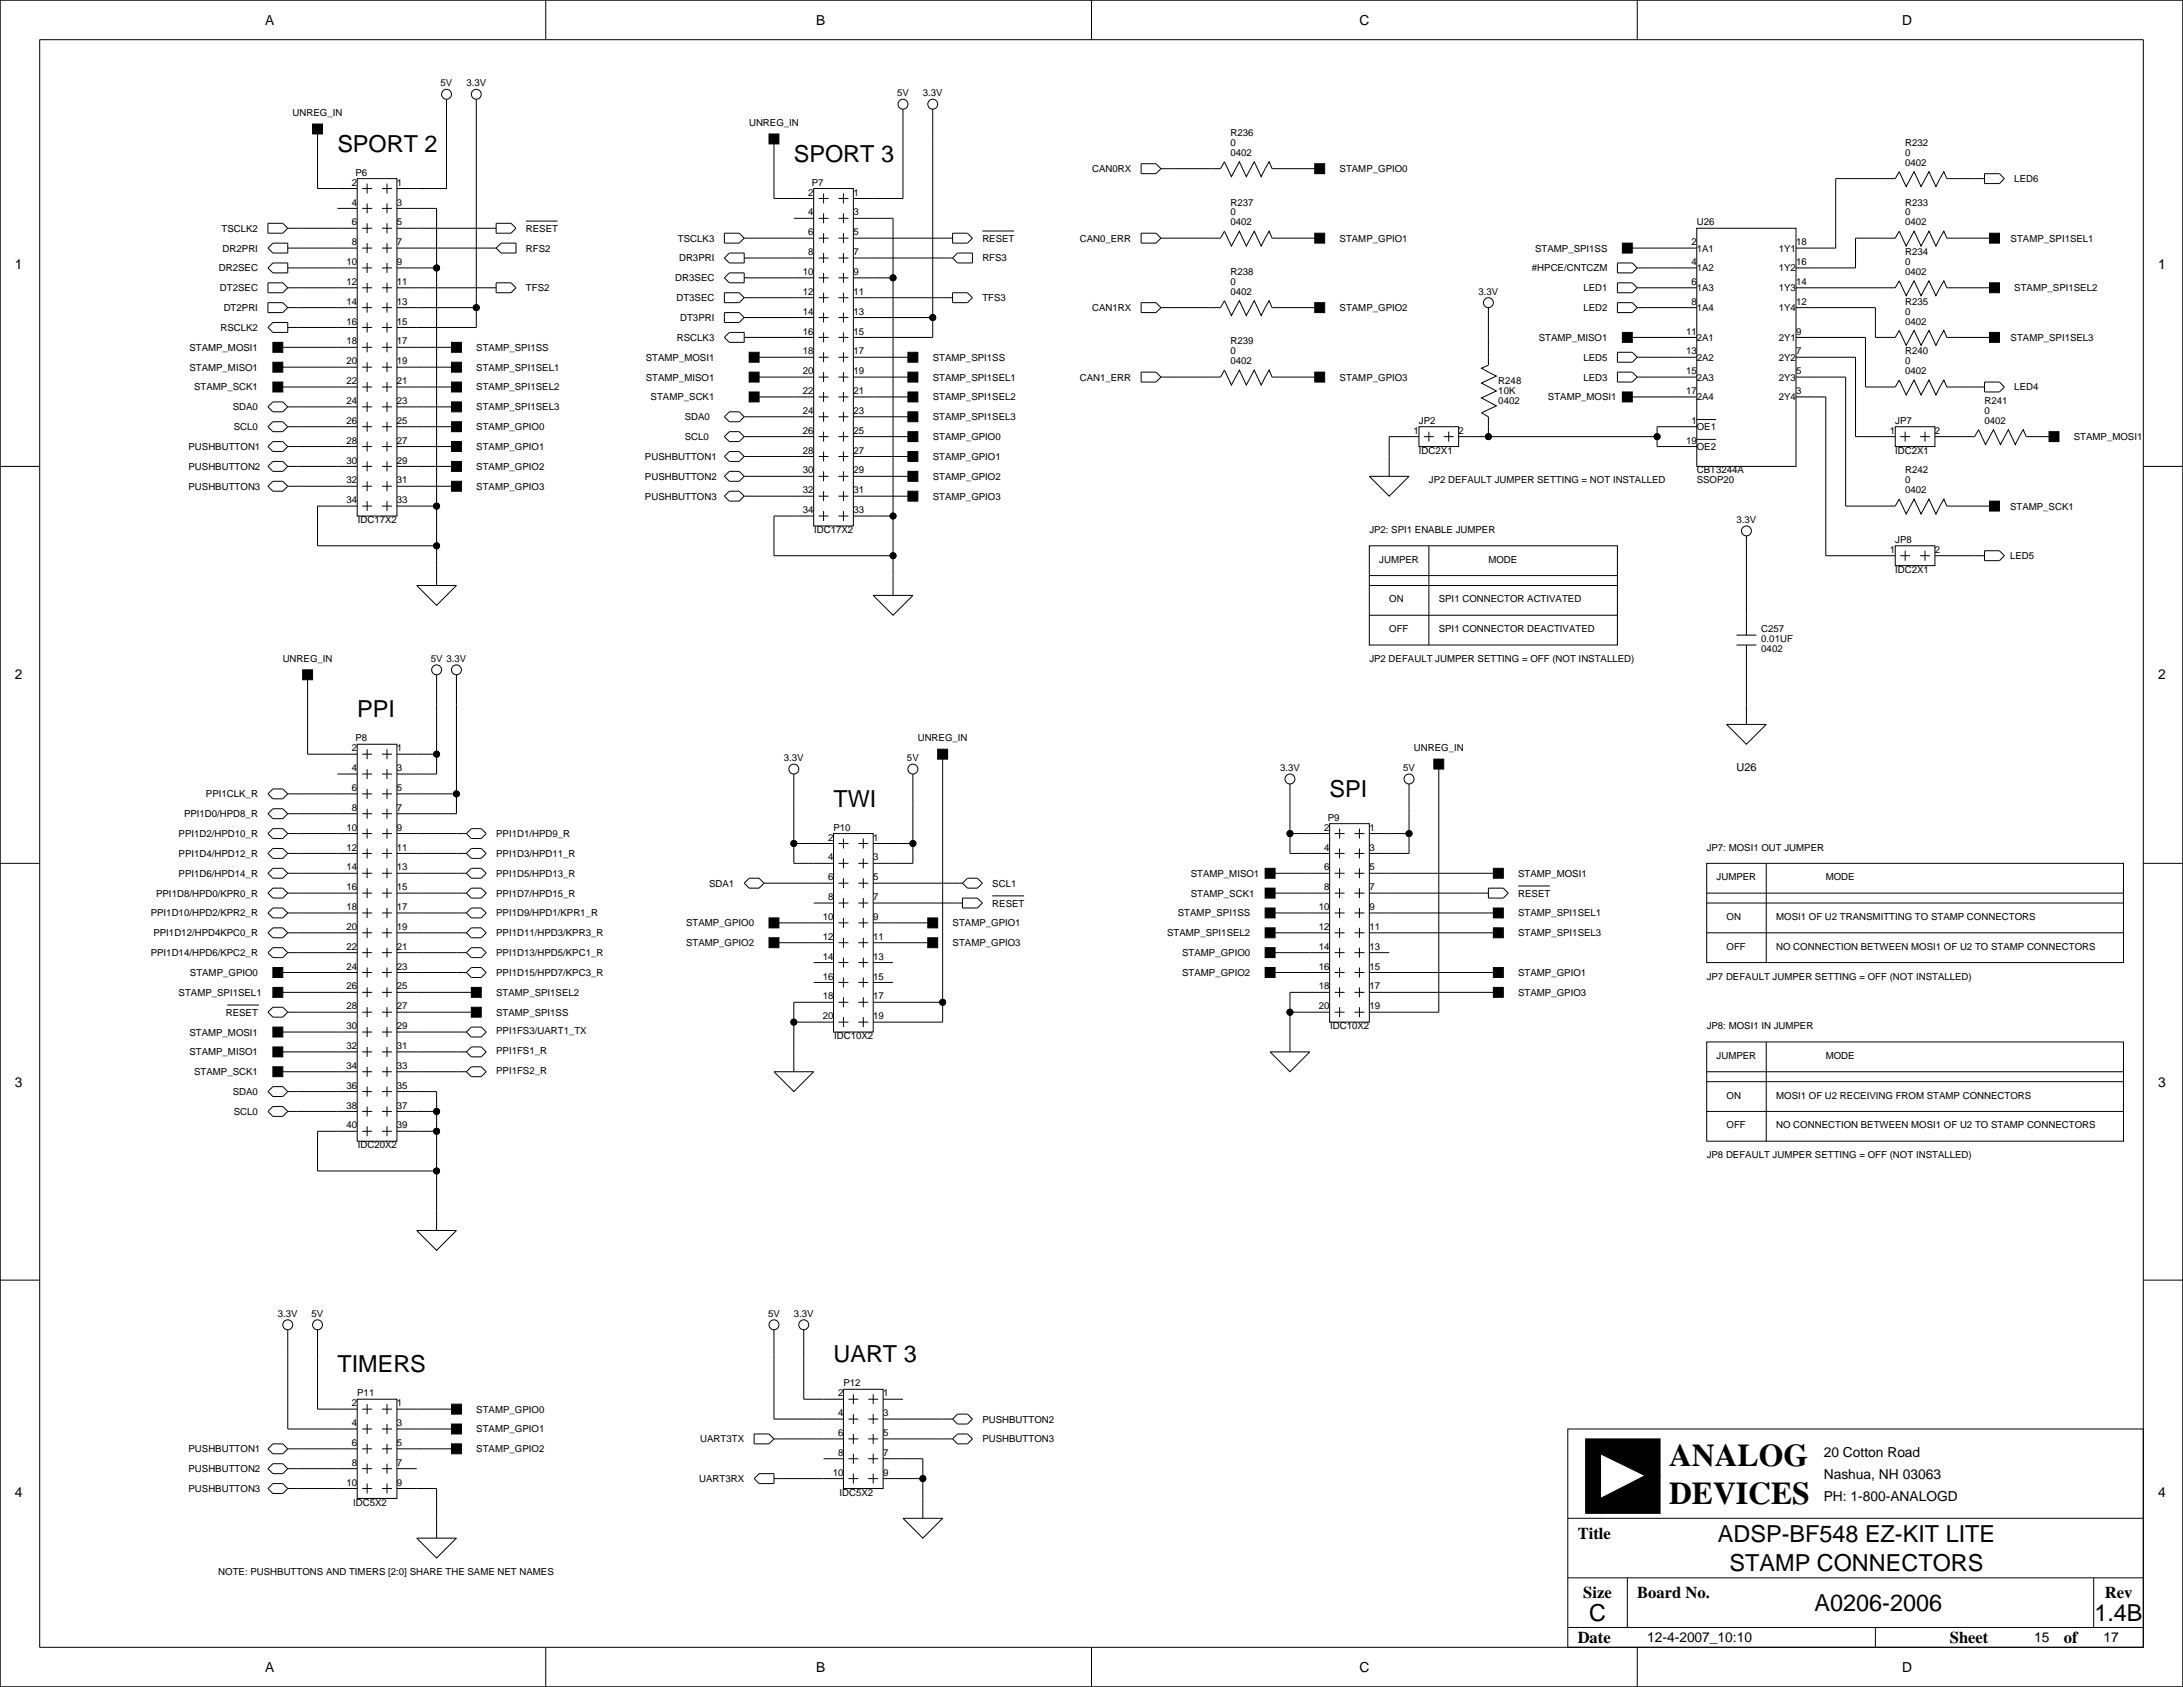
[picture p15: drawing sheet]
<svg xmlns="http://www.w3.org/2000/svg" width="559mm" height="432mm" viewBox="0 0 559 432" stroke-linecap="round" stroke-linejoin="round" font-family="sans-serif">
<defs><g id="words">
<g font-size="8.1">
<text x="427.2" y="375.3">ANALOG</text>
<text x="427.2" y="385">DEVICES</text>
</g>
<g font-size="6">
<text x="86.4" y="38.9">SPORT 2</text>
<text x="203.2" y="41.4">SPORT 3</text>
<text x="91.4" y="183.6">PPI</text>
<text x="340.4" y="204">SPI</text>
<text x="213.4" y="206.5">TWI</text>
<text x="86.4" y="351.3">TIMERS</text>
<text x="213.4" y="348.7">UART 3</text>
<text x="439.7" y="394.6">ADSP-BF548 EZ-KIT LITE</text>
<text x="442.7" y="402.2">STAMP CONNECTORS</text>
<text x="464.5" y="412.4">A0206-2006</text>
<text x="406.8" y="414.9">C</text>
<text x="536.1" y="414.9">1.4B</text>
</g>
<g font-size="4.2">
<text x="403.9" y="393.9">Title</text>
<text x="405.3" y="409.1">Size</text>
<text x="419.1" y="409.1">Board No.</text>
<text x="538.8" y="409.1">Rev</text>
<text x="403.9" y="420.5">Date</text>
<text x="499.1" y="420.5">Sheet</text>
<text x="528.3" y="420.5">of</text>
</g>
<g font-size="3.5">
<text x="67.9" y="6.3">A</text>
<text x="208.9" y="6.3">B</text>
<text x="348" y="6.3">C</text>
<text x="486.9" y="6.3">D</text>
<text x="3.8" y="68.8">1</text>
<text x="552.5" y="68.8">1</text>
<text x="3.8" y="173.7">2</text>
<text x="552.5" y="173.7">2</text>
<text x="3.8" y="278.3">3</text>
<text x="552.5" y="278.3">3</text>
<text x="466.9" y="372.8">20 Cotton Road</text>
<text x="3.8" y="383.3">4</text>
<text x="466.9" y="378.7">Nashua, NH 03063</text>
<text x="552.5" y="383.3">4</text>
<text x="466.9" y="384.3">PH: 1-800-ANALOGD</text>
<text x="421.6" y="420.4">12-4-2007_10:10</text>
<text x="520.7" y="420.4">15</text>
<text x="538.5" y="420.4">17</text>
<text x="67.9" y="428">A</text>
<text x="208.9" y="428">B</text>
<text x="348" y="428">C</text>
<text x="486.9" y="428">D</text>
</g>
<text font-size="2.8" x="444.5" y="197.3">U26</text>
<g font-size="2.5">
<text x="112.8" y="22.1">5V</text>
<text x="119.4" y="22.1">3.3V</text>
<text x="74.9" y="29.7">UNREG_IN</text>
<text x="229.6" y="24.7">5V</text>
<text x="236.2" y="24.7">3.3V</text>
<text x="191.7" y="32.3">UNREG_IN</text>
<text x="315" y="34.8">R236</text>
<text x="315" y="37.4">0</text>
<text x="315" y="39.9">0402</text>
<text x="487.7" y="39.9">0</text>
<text x="487.7" y="37.4">R232</text>
<text x="90.1" y="47.5">2</text>
<text x="91" y="45">P6</text>
<text x="101.6" y="47.5">1</text>
<text x="207.8" y="47.5">P7</text>
<text x="279.5" y="44.1">CAN0RX</text>
<text x="342.9" y="44.1">STAMP_GPIO0</text>
<text x="487.7" y="42.4">0402</text>
<text x="515.6" y="46.6">LED6</text>
<text x="90.1" y="52.6">4</text>
<text x="101.6" y="52.6">3</text>
<text x="206.9" y="50.1">2</text>
<text x="218.4" y="50.1">1</text>
<text x="315" y="52.6">R237</text>
<text x="487.7" y="52.6">R233</text>
<text x="56.7" y="59.3">TSCLK2</text>
<text x="90.1" y="57.7">6</text>
<text x="101.6" y="57.7">5</text>
<text x="134.6" y="59.3">RESET</text>
<text x="206.9" y="55.1">4</text>
<text x="218.4" y="55.1">3</text>
<text x="315" y="57.7">0402</text>
<text x="315" y="55.1">0</text>
<text x="434.3" y="57.7">U26</text>
<text x="487.7" y="57.7">0402</text>
<text x="487.7" y="55.1">0</text>
<text x="57" y="64.4">DR2PRI</text>
<text x="90.1" y="62.8">8</text>
<text x="101.6" y="62.8">7</text>
<text x="134.6" y="64.4">RFS2</text>
<text x="173.5" y="61.8">TSCLK3</text>
<text x="206.9" y="60.2">6</text>
<text x="206.9" y="65.3">8</text>
<text x="218.4" y="65.3">7</text>
<text x="218.4" y="60.2">5</text>
<text x="251.5" y="61.8">RESET</text>
<text x="276.4" y="61.8">CAN0_ERR</text>
<text x="342.9" y="61.8">STAMP_GPIO1</text>
<text x="393" y="64.4">STAMP_SPI1SS</text>
<text x="433" y="62.8">2</text>
<text x="434.3" y="64.4">1A1</text>
<text x="455.3" y="64.4">1Y1</text>
<text x="459.7" y="62.8">18</text>
<text x="487.7" y="65.3">R234</text>
<text x="514.7" y="61.8">STAMP_SPI1SEL1</text>
<text x="56" y="69.5">DR2SEC</text>
<text x="88.7" y="67.8">10</text>
<text x="101.6" y="67.8">9</text>
<text x="173.8" y="66.9">DR3PRI</text>
<text x="205.5" y="70.4">10</text>
<text x="218.4" y="70.4">9</text>
<text x="251.5" y="66.9">RFS3</text>
<text x="315" y="70.4">R238</text>
<text x="392.1" y="69.5">#HPCE/CNTCZM</text>
<text x="433" y="67.8">4</text>
<text x="434.3" y="69.5">1A2</text>
<text x="455.3" y="69.5">1Y2</text>
<text x="459.7" y="67.8">16</text>
<text x="487.7" y="70.4">0402</text>
<text x="487.7" y="67.8">0</text>
<text x="56.3" y="74.5">DT2SEC</text>
<text x="88.7" y="72.9">12</text>
<text x="101.6" y="72.9">11</text>
<text x="134.6" y="74.5">TFS2</text>
<text x="172.9" y="72">DR3SEC</text>
<text x="173.1" y="77.1">DT3SEC</text>
<text x="205.5" y="75.5">12</text>
<text x="218.4" y="75.5">11</text>
<text x="251.5" y="77.1">TFS3</text>
<text x="315" y="72.9">0</text>
<text x="315" y="75.5">0402</text>
<text x="378.5" y="75.5">3.3V</text>
<text x="405.3" y="74.5">LED1</text>
<text x="433" y="72.9">6</text>
<text x="434.3" y="74.5">1A3</text>
<text x="455.3" y="74.5">1Y3</text>
<text x="459.7" y="72.9">14</text>
<text x="515.6" y="74.5">STAMP_SPI1SEL2</text>
<text x="57.3" y="79.6">DT2PRI</text>
<text x="88.7" y="78">14</text>
<text x="88.7" y="83.1">16</text>
<text x="101.6" y="78">13</text>
<text x="101.6" y="83.1">15</text>
<text x="174.1" y="82.2">DT3PRI</text>
<text x="205.5" y="80.5">14</text>
<text x="218.4" y="80.5">13</text>
<text x="279.5" y="79.6">CAN1RX</text>
<text x="342.9" y="79.6">STAMP_GPIO2</text>
<text x="405.3" y="79.6">LED2</text>
<text x="433" y="78">8</text>
<text x="434.3" y="79.6">1A4</text>
<text x="455.3" y="79.6">1Y4</text>
<text x="459.7" y="78">12</text>
<text x="487.7" y="78">R235</text>
<text x="487.7" y="83.1">0402</text>
<text x="487.7" y="80.5">0</text>
<text x="48.5" y="89.8">STAMP_MOSI1</text>
<text x="56.4" y="84.7">RSCLK2</text>
<text x="88.7" y="88.2">18</text>
<text x="101.6" y="88.2">17</text>
<text x="121.9" y="89.8">STAMP_SPI1SS</text>
<text x="173.3" y="87.2">RSCLK3</text>
<text x="205.5" y="85.6">16</text>
<text x="218.4" y="85.6">15</text>
<text x="315" y="88.2">R239</text>
<text x="393.9" y="87.2">STAMP_MISO1</text>
<text x="431.6" y="85.6">11</text>
<text x="434.3" y="87.2">2A1</text>
<text x="455.3" y="87.2">2Y1</text>
<text x="459.7" y="85.6">9</text>
<text x="514.7" y="87.2">STAMP_SPI1SEL3</text>
<text x="48.5" y="94.9">STAMP_MISO1</text>
<text x="88.7" y="93.2">20</text>
<text x="101.6" y="93.2">19</text>
<text x="121.9" y="94.9">STAMP_SPI1SEL1</text>
<text x="165.3" y="92.3">STAMP_MOSI1</text>
<text x="205.5" y="95.8">20</text>
<text x="205.5" y="90.7">18</text>
<text x="218.4" y="95.8">19</text>
<text x="218.4" y="90.7">17</text>
<text x="238.8" y="92.3">STAMP_SPI1SS</text>
<text x="315" y="93.2">0402</text>
<text x="315" y="90.7">0</text>
<text x="405.3" y="92.3">LED5</text>
<text x="431.6" y="90.7">13</text>
<text x="431.6" y="95.8">15</text>
<text x="434.3" y="92.3">2A2</text>
<text x="455.3" y="92.3">2Y2</text>
<text x="459.7" y="90.7">7</text>
<text x="459.7" y="95.8">5</text>
<text x="487.7" y="95.8">0402</text>
<text x="487.7" y="90.7">R240</text>
<text x="487.7" y="93.2">0</text>
<text x="49.7" y="99.9">STAMP_SCK1</text>
<text x="88.7" y="98.3">22</text>
<text x="101.6" y="98.3">21</text>
<text x="121.9" y="99.9">STAMP_SPI1SEL2</text>
<text x="165.3" y="97.4">STAMP_MISO1</text>
<text x="205.5" y="100.9">22</text>
<text x="218.4" y="100.9">21</text>
<text x="238.8" y="97.4">STAMP_SPI1SEL1</text>
<text x="276.4" y="97.4">CAN1_ERR</text>
<text x="342.9" y="97.4">STAMP_GPIO3</text>
<text x="383.5" y="98.3">R248</text>
<text x="383.5" y="100.8">10K</text>
<text x="405.3" y="97.4">LED3</text>
<text x="431.6" y="100.9">17</text>
<text x="434.3" y="97.4">2A3</text>
<text x="455.3" y="97.4">2Y3</text>
<text x="459.7" y="100.9">3</text>
<text x="515.6" y="99.9">LED4</text>
<text x="59.6" y="105">SDA0</text>
<text x="88.7" y="103.4">24</text>
<text x="101.6" y="103.4">23</text>
<text x="121.9" y="105">STAMP_SPI1SEL3</text>
<text x="166.5" y="102.5">STAMP_SCK1</text>
<text x="175.3" y="107.6">SDA0</text>
<text x="205.5" y="105.9">24</text>
<text x="218.4" y="105.9">23</text>
<text x="238.8" y="102.5">STAMP_SPI1SEL2</text>
<text x="238.8" y="107.6">STAMP_SPI1SEL3</text>
<text x="383.5" y="103.4">0402</text>
<text x="396.2" y="102.5">STAMP_MOSI1</text>
<text x="434.3" y="102.5">2A4</text>
<text x="455.3" y="102.5">2Y4</text>
<text x="508" y="103.4">R241</text>
<text x="508" y="105.9">0</text>
<text x="59.9" y="110.1">SCL0</text>
<text x="88.7" y="108.5">26</text>
<text x="88.7" y="113.6">28</text>
<text x="101.6" y="108.5">25</text>
<text x="101.6" y="113.6">27</text>
<text x="121.9" y="110.1">STAMP_GPIO0</text>
<text x="175.3" y="112.6">SCL0</text>
<text x="205.5" y="111">26</text>
<text x="218.4" y="111">25</text>
<text x="238.8" y="112.6">STAMP_GPIO0</text>
<text x="361.8" y="111">1</text>
<text x="363.2" y="108.5">JP2</text>
<text x="373.4" y="111">2</text>
<text x="431.6" y="113.6">19</text>
<text x="433" y="108.5">1</text>
<text x="434.3" y="110.1">OE1</text>
<text x="483.8" y="111">1</text>
<text x="485.1" y="108.5">JP7</text>
<text x="495.3" y="111">2</text>
<text x="508" y="108.5">0402</text>
<text x="530.9" y="112.6">STAMP_MOSI1</text>
<text x="48.3" y="115.2">PUSHBUTTON1</text>
<text x="88.7" y="118.6">30</text>
<text x="101.6" y="118.6">29</text>
<text x="121.9" y="115.2">STAMP_GPIO1</text>
<text x="165.1" y="117.7">PUSHBUTTON1</text>
<text x="205.5" y="116.1">28</text>
<text x="218.4" y="116.1">27</text>
<text x="238.8" y="117.7">STAMP_GPIO1</text>
<text x="363.2" y="116.1">IDC2X1</text>
<text x="434.3" y="115.2">OE2</text>
<text x="485.1" y="116.1">IDC2X1</text>
<text x="48.3" y="120.3">PUSHBUTTON2</text>
<text x="48.3" y="125.3">PUSHBUTTON3</text>
<text x="88.7" y="123.7">32</text>
<text x="101.6" y="123.7">31</text>
<text x="121.9" y="120.3">STAMP_GPIO2</text>
<text x="121.9" y="125.3">STAMP_GPIO3</text>
<text x="165.1" y="122.8">PUSHBUTTON2</text>
<text x="205.5" y="121.2">30</text>
<text x="218.4" y="121.2">29</text>
<text x="238.8" y="122.8">STAMP_GPIO2</text>
<text x="365.8" y="123.7">JP2 DEFAULT JUMPER SETTING = NOT INSTALLED</text>
<text x="434.3" y="123.7">SSOP20</text>
<text x="434.3" y="121.2">CBT3244A</text>
<text x="487.7" y="121.2">R242</text>
<text x="487.7" y="123.7">0</text>
<text x="88.7" y="128.8">34</text>
<text x="101.6" y="128.8">33</text>
<text x="165.1" y="127.9">PUSHBUTTON3</text>
<text x="205.5" y="131.3">34</text>
<text x="205.5" y="126.3">32</text>
<text x="218.4" y="126.3">31</text>
<text x="218.4" y="131.3">33</text>
<text x="238.8" y="127.9">STAMP_GPIO3</text>
<text x="487.7" y="126.3">0402</text>
<text x="514.5" y="130.4">STAMP_SCK1</text>
<text x="91.6" y="133.9">IDC17X2</text>
<text x="208.4" y="136.4">IDC17X2</text>
<text x="350.5" y="136.4">JP2: SPI1 ENABLE JUMPER</text>
<text x="444.5" y="133.9">3.3V</text>
<text x="483.8" y="141.5">1</text>
<text x="485.1" y="139">JP8</text>
<text x="495.3" y="141.5">2</text>
<text x="514.5" y="143.1">LED5</text>
<text x="353.1" y="144">JUMPER</text>
<text x="381" y="144">MODE</text>
<text x="485.1" y="146.6">IDC2X1</text>
<text x="355.6" y="154.2">ON</text>
<text x="368.3" y="154.2">SPI1 CONNECTOR ACTIVATED</text>
<text x="355.6" y="161.8">OFF</text>
<text x="368.3" y="161.8">SPI1 CONNECTOR DEACTIVATED</text>
<text x="450.8" y="161.8">C257</text>
<text x="450.8" y="166.9">0402</text>
<text x="450.8" y="164.3">0.01UF</text>
<text x="72.4" y="169.4">UNREG_IN</text>
<text x="110.2" y="169.4">5V 3.3V</text>
<text x="350.5" y="169.4">JP2 DEFAULT JUMPER SETTING = OFF (NOT INSTALLED)</text>
<text x="91" y="189.8">P8</text>
<text x="234.9" y="189.8">UNREG_IN</text>
<text x="90.1" y="192.3">2</text>
<text x="90.1" y="197.4">4</text>
<text x="101.6" y="192.3">1</text>
<text x="101.6" y="197.4">3</text>
<text x="200.7" y="194.8">3.3V</text>
<text x="232.2" y="194.8">5V</text>
<text x="327.7" y="197.4">3.3V</text>
<text x="359.2" y="197.4">5V</text>
<text x="361.9" y="192.3">UNREG_IN</text>
<text x="90.1" y="202.5">6</text>
<text x="101.6" y="202.5">5</text>
<text x="47.1" y="209.2">PPI1D0/HPD8_R</text>
<text x="52.7" y="204.1">PPI1CLK_R</text>
<text x="90.1" y="207.5">8</text>
<text x="101.6" y="207.5">7</text>
<text x="45.7" y="214.2">PPI1D2/HPD10_R</text>
<text x="88.7" y="212.6">10</text>
<text x="101.6" y="212.6">9</text>
<text x="127" y="214.2">PPI1D1/HPD9_R</text>
<text x="212" y="215.2">2</text>
<text x="213.4" y="212.6">P10</text>
<text x="223.5" y="215.2">1</text>
<text x="339" y="212.6">2</text>
<text x="339.9" y="210.1">P9</text>
<text x="350.5" y="212.6">1</text>
<text x="45.7" y="219.3">PPI1D4/HPD12_R</text>
<text x="88.7" y="217.7">12</text>
<text x="101.6" y="217.7">11</text>
<text x="127" y="219.3">PPI1D3/HPD11_R</text>
<text x="212" y="220.2">4</text>
<text x="223.5" y="220.2">3</text>
<text x="339" y="217.7">4</text>
<text x="350.5" y="217.7">3</text>
<text x="436.9" y="217.7">JP7: MOSI1 OUT JUMPER</text>
<text x="45.7" y="224.4">PPI1D6/HPD14_R</text>
<text x="88.7" y="222.8">14</text>
<text x="88.7" y="227.9">16</text>
<text x="101.6" y="222.8">13</text>
<text x="101.6" y="227.9">15</text>
<text x="127" y="224.4">PPI1D5/HPD13_R</text>
<text x="181.5" y="226.9">SDA1</text>
<text x="212" y="225.3">6</text>
<text x="223.5" y="225.3">5</text>
<text x="254" y="226.9">SCL1</text>
<text x="304.8" y="224.4">STAMP_MISO1</text>
<text x="339" y="227.9">8</text>
<text x="339" y="222.8">6</text>
<text x="350.5" y="222.8">5</text>
<text x="350.5" y="227.9">7</text>
<text x="388.6" y="224.4">STAMP_MOSI1</text>
<text x="439.4" y="225.3">JUMPER</text>
<text x="467.4" y="225.3">MODE</text>
<text x="40" y="229.5">PPI1D8/HPD0/KPR0_R</text>
<text x="88.7" y="232.9">18</text>
<text x="101.6" y="232.9">17</text>
<text x="127" y="229.5">PPI1D7/HPD15_R</text>
<text x="212" y="230.4">8</text>
<text x="223.5" y="230.4">7</text>
<text x="254" y="232">RESET</text>
<text x="304.8" y="229.5">STAMP_SCK1</text>
<text x="337.6" y="232.9">10</text>
<text x="350.5" y="232.9">9</text>
<text x="388.6" y="229.5">RESET</text>
<text x="38.6" y="234.6">PPI1D10/HPD2/KPR2_R</text>
<text x="39.3" y="239.6">PPI1D12/HPD4KPC0_R</text>
<text x="88.7" y="238">20</text>
<text x="101.6" y="238">19</text>
<text x="127" y="239.6">PPI1D11/HPD3/KPR3_R</text>
<text x="127" y="234.6">PPI1D9/HPD1/KPR1_R</text>
<text x="175.6" y="237.1">STAMP_GPIO0</text>
<text x="210.6" y="235.5">10</text>
<text x="223.5" y="235.5">9</text>
<text x="243.8" y="237.1">STAMP_GPIO1</text>
<text x="298.8" y="239.6">STAMP_SPI1SEL2</text>
<text x="301.5" y="234.6">STAMP_SPI1SS</text>
<text x="337.6" y="238">12</text>
<text x="350.5" y="238">11</text>
<text x="388.6" y="239.6">STAMP_SPI1SEL3</text>
<text x="388.6" y="234.6">STAMP_SPI1SEL1</text>
<text x="442" y="235.5">ON</text>
<text x="454.7" y="235.5">MOSI1 OF U2 TRANSMITTING TO STAMP CONNECTORS</text>
<text x="38.6" y="244.7">PPI1D14/HPD6/KPC2_R</text>
<text x="88.7" y="243.1">22</text>
<text x="101.6" y="243.1">21</text>
<text x="127" y="244.7">PPI1D13/HPD5/KPC1_R</text>
<text x="175.6" y="242.2">STAMP_GPIO2</text>
<text x="210.6" y="245.6">14</text>
<text x="210.6" y="240.6">12</text>
<text x="223.5" y="245.6">13</text>
<text x="223.5" y="240.6">11</text>
<text x="243.8" y="242.2">STAMP_GPIO3</text>
<text x="302.6" y="244.7">STAMP_GPIO0</text>
<text x="337.6" y="243.1">14</text>
<text x="350.5" y="243.1">13</text>
<text x="442" y="243.1">OFF</text>
<text x="454.7" y="243.1">NO CONNECTION BETWEEN MOSI1 OF U2 TO STAMP CONNECTORS</text>
<text x="48.6" y="249.8">STAMP_GPIO0</text>
<text x="88.7" y="248.2">24</text>
<text x="101.6" y="248.2">23</text>
<text x="127" y="249.8">PPI1D15/HPD7/KPC3_R</text>
<text x="210.6" y="250.7">16</text>
<text x="223.5" y="250.7">15</text>
<text x="302.6" y="249.8">STAMP_GPIO2</text>
<text x="337.6" y="248.2">16</text>
<text x="350.5" y="248.2">15</text>
<text x="388.6" y="249.8">STAMP_GPIO1</text>
<text x="436.9" y="250.7">JP7 DEFAULT JUMPER SETTING = OFF (NOT INSTALLED)</text>
<text x="45.7" y="254.9">STAMP_SPI1SEL1</text>
<text x="88.7" y="253.3">26</text>
<text x="101.6" y="253.3">25</text>
<text x="127" y="254.9">STAMP_SPI1SEL2</text>
<text x="210.6" y="255.8">18</text>
<text x="223.5" y="255.8">17</text>
<text x="337.6" y="253.3">18</text>
<text x="350.5" y="253.3">17</text>
<text x="388.6" y="254.9">STAMP_GPIO3</text>
<text x="57.8" y="260">RESET</text>
<text x="88.7" y="258.3">28</text>
<text x="88.7" y="263.4">30</text>
<text x="101.6" y="258.3">27</text>
<text x="101.6" y="263.4">29</text>
<text x="127" y="260">STAMP_SPI1SS</text>
<text x="210.6" y="260.9">20</text>
<text x="223.5" y="260.9">19</text>
<text x="337.6" y="258.3">20</text>
<text x="340.5" y="263.4">IDC10X2</text>
<text x="350.5" y="258.3">19</text>
<text x="436.9" y="263.4">JP8: MOSI1 IN JUMPER</text>
<text x="48.5" y="265">STAMP_MOSI1</text>
<text x="88.7" y="268.5">32</text>
<text x="101.6" y="268.5">31</text>
<text x="127" y="264.7">PPI1FS3/UART1_TX</text>
<text x="127" y="269.8">PPI1FS1_R</text>
<text x="213.5" y="266">IDC10X2</text>
<text x="48.5" y="270.1">STAMP_MISO1</text>
<text x="49.7" y="275.2">STAMP_SCK1</text>
<text x="88.7" y="273.6">34</text>
<text x="101.6" y="273.6">33</text>
<text x="127" y="274.9">PPI1FS2_R</text>
<text x="439.4" y="271">JUMPER</text>
<text x="467.4" y="271">MODE</text>
<text x="59.6" y="280.3">SDA0</text>
<text x="88.7" y="278.7">36</text>
<text x="101.6" y="278.7">35</text>
<text x="442" y="281.2">ON</text>
<text x="454.7" y="281.2">MOSI1 OF U2 RECEIVING FROM STAMP CONNECTORS</text>
<text x="59.9" y="285.4">SCL0</text>
<text x="88.7" y="283.7">38</text>
<text x="101.6" y="283.7">37</text>
<text x="88.7" y="288.8">40</text>
<text x="91.6" y="293.9">IDC20X2</text>
<text x="101.6" y="288.8">39</text>
<text x="442" y="288.8">OFF</text>
<text x="454.7" y="288.8">NO CONNECTION BETWEEN MOSI1 OF U2 TO STAMP CONNECTORS</text>
<text x="436.9" y="296.4">JP8 DEFAULT JUMPER SETTING = OFF (NOT INSTALLED)</text>
<text x="71.1" y="337.1">3.3V</text>
<text x="79.8" y="337.1">5V</text>
<text x="196.6" y="337.1">5V</text>
<text x="203.2" y="337.1">3.3V</text>
<text x="90.1" y="359.9">2</text>
<text x="91.4" y="357.4">P11</text>
<text x="101.6" y="359.9">1</text>
<text x="214.5" y="357.4">2</text>
<text x="215.9" y="354.9">P12</text>
<text x="226.1" y="357.4">1</text>
<text x="90.1" y="365">4</text>
<text x="101.6" y="365">3</text>
<text x="121.9" y="361.6">STAMP_GPIO0</text>
<text x="214.5" y="362.5">4</text>
<text x="226.1" y="362.5">3</text>
<text x="251.5" y="364.1">PUSHBUTTON2</text>
<text x="48.3" y="371.7">PUSHBUTTON1</text>
<text x="90.1" y="370.1">6</text>
<text x="101.6" y="370.1">5</text>
<text x="121.9" y="366.6">STAMP_GPIO1</text>
<text x="121.9" y="371.7">STAMP_GPIO2</text>
<text x="179.2" y="369.2">UART3TX</text>
<text x="214.5" y="367.6">6</text>
<text x="226.1" y="367.6">5</text>
<text x="251.5" y="369.2">PUSHBUTTON3</text>
<text x="48.3" y="376.8">PUSHBUTTON2</text>
<text x="90.1" y="375.2">8</text>
<text x="101.6" y="375.2">7</text>
<text x="213.2" y="377.7">10</text>
<text x="214.5" y="372.6">8</text>
<text x="226.1" y="377.7">9</text>
<text x="226.1" y="372.6">7</text>
<text x="48.3" y="381.9">PUSHBUTTON3</text>
<text x="88.7" y="380.3">10</text>
<text x="101.6" y="380.3">9</text>
<text x="179" y="379.3">UART3RX</text>
<text x="214.9" y="382.8">IDC5X2</text>
<text x="90.4" y="385.3">IDC5X2</text>
<text x="55.9" y="403.1">NOTE: PUSHBUTTONS AND TIMERS [2:0] SHARE THE SAME NET NAMES</text>
</g>
</g></defs>
<g fill="none" stroke="#000" stroke-width=".26">
<path d="M0 0h558.8v431.8h-558.8zM10.2 10.2h538.4v411.4h-538.4zM139.7 0v10.2M279.4 0v10.2M419.1 0v10.2M81.3 33v15.3h10.1M114.3 25.4v22.9h-12.7M121.9 25.4v58.4h-20.3M198.1 35.6v15.2h10.2M231.1 27.9v22.9h-12.7M238.8 27.9v58.5h-20.4M68.6 57.1h3.8l1.3 1.3-1.3 1.3h-3.8z"/>
<path d="M73.7 58.4h17.7M86.4 53.3h5M91.4 45.7h10.2v86.4h-10.2zM92.7 58.4h2.5M92.7 53.3h2.5M92.7 48.3h2.5M94 47v2.5M94 52.1v2.5M94 57.1v2.6M97.8 58.4h2.5M97.8 53.3h2.5M97.8 48.3h2.5"/>
<path d="M99.1 47v2.5M99.1 52.1v2.5M99.1 57.1v2.6M101.6 53.3h10.2v96.6M101.6 58.4h25.4M127 57.1h3.8l1.3 1.3-1.3 1.3h-3.8zM134.6 56.6h8.1M185.4 59.7h3.8l1.3 1.3-1.3 1.2h-3.8zM203.2 55.9h5.1M208.3 48.3h10.1v86.3h-10.1zM209.5 55.9h2.6M209.5 50.8h2.6"/>
<path d="M210.8 49.5v2.6M210.8 54.6v2.5M210.8 59.7v2.5M214.6 55.9h2.6M214.6 50.8h2.6M215.9 49.5v2.6M215.9 54.6v2.5M215.9 59.7v2.5M218.4 55.9h10.2v96.5M243.8 59.7h3.8l1.3 1.3-1.3 1.2h-3.8zM251.5 59.1h8.1M292.1 41.9h3.8l1.3 1.3-1.3 1.2h-3.8z"/>
<path d="M292.1 59.7h3.8l1.3 1.3-1.3 1.2h-3.8zM297.2 43.2h15.2l1-1.8 1.8 3.8 2-3.8 1.8 3.8 2.1-3.8 1.7 3.8 2.1-3.8 .7 1.8h12.2M434.3 58.4h25.4v61h-25.4zM508 45.7h-9.7l-.7-1.8-2 3.9-1.8-3.9-2.1 3.9-1.7-3.9-2.1 3.9-1.7-3.9-1.1 1.8h-15.2v17.8h-10.2M508 44.4h3.8l1.3 1.3-1.3 1.3h-3.8zM68.6 77.5h3.8l1.3 1.2-1.3 1.3h-3.8zM68.6 63.5l1.2-1.3h3.9v2.6h-3.9zM68.6 72.4h3.8l1.3 1.3-1.3 1.2h-3.8zM68.6 68.6l1.2-1.3h3.9v2.5h-3.9zM73.7 78.7h17.7M73.7 68.6h17.7M73.7 73.7h17.7"/>
<path d="M73.7 63.5h17.7M92.7 78.7h2.5M92.7 68.6h2.5M92.7 73.7h2.5M92.7 63.5h2.5M94 62.2v2.6M94 67.3v2.5M94 72.4v2.5M94 77.5v2.5M97.8 78.7h2.5M97.8 68.6h2.5M97.8 73.7h2.5"/>
<path d="M97.8 63.5h2.5M99.1 62.2v2.6M99.1 67.3v2.5M99.1 72.4v2.5M99.1 77.5v2.5M101.6 78.7h20.3M101.6 68.6h10.2M101.6 73.7h25.4M101.6 63.5h25.4M127 63.5l1.3-1.3h3.8v2.6h-3.8zM127 72.4h3.8l1.3 1.3-1.3 1.2h-3.8zM185.4 74.9h3.8l1.3 1.3-1.3 1.3h-3.8z"/>
<path d="M185.4 66l1.3-1.2h3.8v2.5h-3.8zM185.4 71.1l1.3-1.3h3.8v2.6h-3.8zM190.5 61h17.8M190.5 76.2h17.8M190.5 66h17.8M190.5 71.1h17.8M209.5 61h2.6M209.5 76.2h2.6M209.5 66h2.6M209.5 71.1h2.6M210.8 64.8v2.5M210.8 69.8v2.6"/>
<path d="M210.8 74.9v2.6M214.6 61h2.6M214.6 76.2h2.6M214.6 66h2.6M214.6 71.1h2.6M215.9 64.8v2.5M215.9 69.8v2.6M215.9 74.9v2.6M218.4 61h25.4M218.4 76.2h25.4M218.4 66h25.4M218.4 71.1h10.2"/>
<path d="M243.8 74.9h3.8l1.3 1.3-1.3 1.3h-3.8zM245.1 64.8h3.8v2.5h-3.8l-1.3-1.3zM292.1 77.5h3.8l1.3 1.2-1.3 1.3h-3.8zM297.2 78.7h15.2l1-1.7 1.8 3.8 2-3.8 1.8 3.8 2.1-3.8 1.7 3.8 2.1-3.8 .7 1.7h12.2M297.2 61h15.2l1-1.8 1.8 3.8 2-3.8 1.8 3.8 2.1-3.8 1.7 3.8 2.1-3.8 .7 1.8h12.2M381 78.7v14.8l-1.8 .7 3.8 2.1-3.8 1.7 3.8 2.1-3.8 1.8 3.8 2-3.8 1.8 1.8 1v5.1M414 67.3h3.8l1.3 1.3-1.3 1.2h-3.8zM414 72.4h3.8l1.3 1.3-1.3 1.2h-3.8zM414 77.5h3.8l1.3 1.2-1.3 1.3h-3.8zM416.6 63.5h17.7M419.1 78.7h15.2M419.1 68.6h15.2"/>
<path d="M419.1 73.7h15.2M459.7 73.7h25.4l1.1-1.8 1.7 3.8 2.1-3.8 1.7 3.8 2.1-3.8 1.8 3.8 2-3.8 .7 1.8h12.2M459.7 78.7h20.4v7.7h5l1.1-1.8 1.7 3.8 2.1-3.8 1.7 3.8 2.1-3.8 1.8 3.8 2-3.8 .7 1.8h12.2M510.5 61h-12.2l-.7-1.8-2 3.8-1.8-3.8-2.1 3.8-1.7-3.8-2.1 3.8-1.7-3.8-1.1 1.8h-10.1v7.6h-15.3M68.6 83.8l1.2-1.2h3.9v2.5h-3.9zM71.1 99.1h20.3M71.1 94h20.3M71.1 88.9h20.3M73.7 83.8h17.7M92.7 99.1h2.5M92.7 83.8h2.5M92.7 94h2.5"/>
<path d="M92.7 88.9h2.5M94 82.6v2.5M94 87.6v2.6M94 92.7v2.5M94 97.8v2.5M97.8 99.1h2.5M97.8 83.8h2.5M97.8 94h2.5M97.8 88.9h2.5M99.1 82.6v2.5M99.1 87.6v2.6M99.1 92.7v2.5"/>
<path d="M99.1 97.8v2.5M101.6 99.1h15.2M101.6 94h15.2M101.6 88.9h15.2M185.4 80h3.8l1.3 1.3-1.3 1.3h-3.8zM185.4 86.4l1.3-1.3h3.8v2.5h-3.8zM190.5 86.4h17.8M190.5 81.3h17.8M193 91.4h15.3M193 96.5h15.3M209.5 91.4h2.6M209.5 86.4h2.6"/>
<path d="M209.5 96.5h2.6M209.5 81.3h2.6M210.8 80v2.6M210.8 85.1v2.5M210.8 90.2v2.5M210.8 95.2v2.6M214.6 91.4h2.6M214.6 86.4h2.6M214.6 96.5h2.6M214.6 81.3h2.6M215.9 80v2.6M215.9 85.1v2.5"/>
<path d="M215.9 90.2v2.5M215.9 95.2v2.6M218.4 91.4h15.3M218.4 96.5h15.3M218.4 81.3h20.4M292.1 95.2h3.8l1.3 1.3-1.3 1.3h-3.8zM297.2 96.5h15.2l1-1.8 1.8 3.9 2-3.9 1.8 3.9 2.1-3.9 1.7 3.9 2.1-3.9 .7 1.8h12.2M414 90.2h3.8l1.3 1.2-1.3 1.3h-3.8zM414 95.2h3.8l1.3 1.3-1.3 1.3h-3.8zM416.6 86.4h17.7M419.1 91.4h15.2M419.1 96.5h15.2"/>
<path d="M459.7 86.4h17.8v12.7h7.6l1.1-1.8 1.7 3.8 2.1-3.8 1.7 3.8 2.1-3.8 1.8 3.8 2-3.8 .7 1.8h9.7M459.7 96.5h12.7v33h12.7l1.1-1.7 1.7 3.8 2.1-3.8 1.7 3.8 2.1-3.8 1.8 3.8 2-3.8 .7 1.7h12.2M459.7 91.4h15.3v20.4h10.1M508 97.8h3.8l1.3 1.3-1.3 1.2h-3.8zM0 119.4h10.2M68.6 114.3l1.2-1.3h2.6l1.3 1.3-1.3 1.3h-2.6zM68.6 109.2l1.2-1.3h2.6l1.3 1.3-1.3 1.3h-2.6zM69.8 118.1h2.6l1.3 1.3-1.3 1.2h-2.6l-1.2-1.2zM69.8 102.9h2.6l1.3 1.2-1.3 1.3h-2.6l-1.2-1.3zM73.7 104.1h17.7M73.7 109.2h17.7M73.7 119.4h17.7"/>
<path d="M73.7 114.3h17.7M92.7 104.1h2.5M92.7 109.2h2.5M92.7 119.4h2.5M92.7 114.3h2.5M94 102.9v2.5M94 107.9v2.6M94 113v2.6M94 118.1v2.5M97.8 104.1h2.5M97.8 109.2h2.5M97.8 119.4h2.5"/>
<path d="M97.8 114.3h2.5M99.1 102.9v2.5M99.1 107.9v2.6M99.1 113v2.6M99.1 118.1v2.5M101.6 104.1h15.2M101.6 109.2h15.2M101.6 119.4h15.2M101.6 114.3h15.2M185.4 116.8l1.3-1.2h2.5l1.3 1.2-1.3 1.3h-2.5zM185.4 111.8l1.3-1.3h2.5l1.3 1.3-1.3 1.2h-2.5zM185.4 106.7l1.3-1.3h2.5l1.3 1.3-1.3 1.2h-2.5z"/>
<path d="M190.5 111.8h17.8M190.5 116.8h17.8M190.5 106.7h17.8M193 101.6h15.3M209.5 111.8h2.6M209.5 101.6h2.6M209.5 116.8h2.6M209.5 106.7h2.6M210.8 100.3v2.6M210.8 105.4v2.5M210.8 110.5v2.5M210.8 115.6v2.5"/>
<path d="M214.6 111.8h2.6M214.6 101.6h2.6M214.6 116.8h2.6M214.6 106.7h2.6M215.9 100.3v2.6M215.9 105.4v2.5M215.9 110.5v2.5M215.9 115.6v2.5M218.4 111.8h15.3M218.4 101.6h15.3M218.4 116.8h15.3M218.4 106.7h15.3"/>
<path d="M363.2 109.2h10.2v5.1h-10.2zM363.2 111.8h-7.6v10.1M364.5 111.8h2.5M365.8 110.5v2.5M369.6 111.8h2.5M370.8 110.5v2.5M373.4 111.8h50.8M416.6 101.6h17.7M434.3 109.2h-10.1v5.1h10.1M434.3 107.4h5M434.3 112.5h5M459.7 101.6h7.7v40.6h17.7"/>
<path d="M485.1 109.2h10.2v5.1h-10.2zM486.4 111.8h2.5M487.7 110.5v2.5M491.5 111.8h2.5M492.8 110.5v2.5M495.3 111.8h10.2l1-1.8 1.8 3.8 2-3.8 1.8 3.8 2-3.8 1.8 3.8 2-3.8 .8 1.8h7.1M548.6 119.4h10.2M68.6 124.5l1.2-1.3h2.6l1.3 1.3-1.3 1.2h-2.6zM73.7 124.5h17.7M91.4 129.5h-10.1v10.2h30.5M92.7 124.5h2.5M92.7 129.5h2.5"/>
<path d="M94 123.2v2.5M94 128.3v2.5M97.8 124.5h2.5M97.8 129.5h2.5M99.1 123.2v2.5M99.1 128.3v2.5M101.6 124.5h15.2M101.6 129.5h10.2M185.4 121.9l1.3-1.3h2.5l1.3 1.3-1.3 1.3h-2.5zM185.4 127l1.3-1.3h2.5l1.3 1.3-1.3 1.3h-2.5zM190.5 121.9h17.8M190.5 127h17.8"/>
<path d="M208.3 132.1h-10.2v10.1h30.5M209.5 121.9h2.6M209.5 127h2.6M209.5 132.1h2.6M210.8 120.6v2.6M210.8 125.7v2.6M210.8 130.8v2.5M214.6 121.9h2.6M214.6 127h2.6M214.6 132.1h2.6M215.9 120.6v2.6M215.9 125.7v2.6"/>
<path d="M215.9 130.8v2.5M218.4 121.9h15.3M218.4 127h15.3M218.4 132.1h10.2M350.5 139.7h63.5v25.4h-63.5zM350.5 121.9h10.2l-5.1 5.1zM365.8 139.7v25.4M447 137.2v25.4M485.1 139.7h10.2v5.1h-10.2zM106.7 149.9h10.1l-5 5zM223.5 152.4h10.2l-5.1 5.1zM350.5 149.9h63.5"/>
<path d="M350.5 147.3h63.5M350.5 157.5h63.5M486.4 142.2h2.5M487.7 141v2.5M491.5 142.2h2.5M492.8 141v2.5M495.3 142.2h12.7M508 141h3.8l1.3 1.2-1.3 1.3h-3.8zM78.7 172.7v20.3h12.7M111.8 172.7v25.4h-10.2M116.8 172.7v35.6h-15.2M444.5 162.6h5.1"/>
<path d="M444.5 165.1h5.1M447 165.1v20.3M86.4 198.1h5M91.4 190.5h10.2v101.6h-10.2zM92.7 193h2.5M92.7 198.1h2.5M94 191.8v2.5M94 196.8v2.6M97.8 193h2.5M97.8 198.1h2.5M99.1 191.8v2.5M99.1 196.8v2.6"/>
<path d="M101.6 193h10.2M203.2 198.1v22.9h10.2M233.7 198.1v22.9h-10.2M241.3 193v68.6h-17.8M368.3 195.6v63.5h-17.8M442 185.4h10.1l-5.1 5.1zM68.6 213.4l1.2-1.3h2.6l1.3 1.3-1.3 1.2h-2.6zM68.6 203.2l1.2-1.3h2.6l1.3 1.3-1.3 1.3h-2.6zM69.8 217.2h2.6l1.3 1.2-1.3 1.3h-2.6l-1.2-1.3zM69.8 207h2.6l1.3 1.3-1.3 1.2h-2.6l-1.2-1.2zM73.7 218.4h17.7M73.7 213.4h17.7"/>
<path d="M73.7 208.3h17.7M73.7 203.2h17.7M92.7 218.4h2.5M92.7 213.4h2.5M92.7 208.3h2.5M92.7 203.2h2.5M94 201.9v2.6M94 207v2.5M94 212.1v2.5M94 217.2v2.5M97.8 218.4h2.5M97.8 213.4h2.5"/>
<path d="M97.8 208.3h2.5M97.8 203.2h2.5M99.1 201.9v2.6M99.1 207v2.5M99.1 212.1v2.5M99.1 217.2v2.5M101.6 218.4h17.8M101.6 213.4h17.8M101.6 203.2h15.2M119.4 213.4l1.2-1.3h2.6l1.3 1.3-1.3 1.2h-2.6zM120.6 217.2h2.6l1.3 1.2-1.3 1.3h-2.6l-1.2-1.3zM203.2 215.9h10.2"/>
<path d="M213.4 213.4h10.1v50.8h-10.1zM214.6 215.9h2.6M215.9 214.6v2.6M215.9 219.7v2.5M219.7 215.9h2.5M221 214.6v2.6M221 219.7v2.5M223.5 215.9h10.2M330.2 200.7v17.7h10.2M330.2 213.4h10.2M340.4 210.8h10.1v50.8h-10.1zM341.6 218.4h2.6"/>
<path d="M341.6 213.4h2.6M342.9 212.1v2.5M342.9 217.2v2.5M346.7 218.4h2.5M346.7 213.4h2.5M348 212.1v2.5M348 217.2v2.5M350.5 213.4h10.2M360.7 200.7v17.7h-10.2M0 221h10.2M68.6 238.8l1.2-1.3h2.6l1.3 1.3-1.3 1.2h-2.6zM68.6 223.5l1.2-1.3h2.6l1.3 1.3-1.3 1.3h-2.6z"/>
<path d="M68.6 228.6l1.2-1.3h2.6l1.3 1.3-1.3 1.3h-2.6zM69.8 232.4h2.6l1.3 1.3-1.3 1.2h-2.6l-1.2-1.2zM73.7 223.5h17.7M73.7 238.8h17.7M73.7 233.7h17.7M73.7 228.6h17.7M92.7 223.5h2.5M92.7 238.8h2.5M92.7 233.7h2.5M92.7 228.6h2.5M94 222.2v2.6M94 227.3v2.6"/>
<path d="M94 232.4v2.5M94 237.5v2.5M97.8 223.5h2.5M97.8 238.8h2.5M97.8 233.7h2.5M97.8 228.6h2.5M99.1 222.2v2.6M99.1 227.3v2.6M99.1 232.4v2.5M99.1 237.5v2.5M101.6 223.5h17.8M101.6 238.8h17.8"/>
<path d="M101.6 233.7h17.8M101.6 228.6h17.8M119.4 238.8l1.2-1.3h2.6l1.3 1.3-1.3 1.2h-2.6zM119.4 228.6l1.2-1.3h2.6l1.3 1.3-1.3 1.3h-2.6zM119.4 223.5l1.2-1.3h2.6l1.3 1.3-1.3 1.3h-2.6zM120.6 232.4h2.6l1.3 1.3-1.3 1.2h-2.6l-1.2-1.2zM190.5 226.1l1.3-1.3h2.5l1.3 1.3-1.3 1.2h-2.5zM195.6 226.1h17.8M198.1 236.2h15.3M208.3 231.1h5.1M214.6 236.2h2.6M214.6 226.1h2.6"/>
<path d="M214.6 221h2.6M214.6 231.1h2.6M215.9 224.8v2.5M215.9 229.9v2.5M215.9 234.9v2.6M219.7 236.2h2.5M219.7 226.1h2.5M219.7 221h2.5M219.7 231.1h2.5M221 224.8v2.5M221 229.9v2.5M221 234.9v2.6"/>
<path d="M223.5 236.2h15.3M223.5 226.1h22.9M223.5 231.1h22.9M246.4 229.9h3.8l1.3 1.2-1.3 1.3h-3.8zM247.6 224.8h2.6l1.3 1.3-1.3 1.2h-2.6l-1.2-1.2zM254 229.3h8.1M325.1 223.5h15.3M325.1 238.8h15.3M325.1 233.7h15.3M325.1 228.6h15.3M341.6 223.5h2.6M341.6 238.8h2.6"/>
<path d="M341.6 233.7h2.6M341.6 228.6h2.6M342.9 222.2v2.6M342.9 227.3v2.6M342.9 232.4v2.5M342.9 237.5v2.5M346.7 223.5h2.5M346.7 238.8h2.5M346.7 233.7h2.5M346.7 228.6h2.5M348 222.2v2.6M348 227.3v2.6"/>
<path d="M348 232.4v2.5M348 237.5v2.5M350.5 223.5h33M350.5 238.8h33M350.5 233.7h33M350.5 228.6h30.5M381 227.3h3.8l1.3 1.3-1.3 1.3h-3.8zM388.6 226.8h8.1M436.9 221h106.7v25.4h-106.7zM436.9 238.8h106.7M436.9 228.6h106.7M436.9 231.1h106.7"/>
<path d="M452.1 221v25.4M548.6 221h10.2M58.2 257.2h8.1M68.6 259.1l1.2-1.3h2.6l1.3 1.3-1.3 1.2h-2.6zM69.8 242.6h2.6l1.3 1.2-1.3 1.3h-2.6l-1.2-1.3zM71.1 248.9h20.3M71.1 254h20.3M73.7 259.1h17.7M73.7 243.8h17.7M92.7 259.1h2.5M92.7 243.8h2.5M92.7 248.9h2.5"/>
<path d="M92.7 254h2.5M94 242.6v2.5M94 247.6v2.6M94 252.7v2.6M94 257.8v2.5M97.8 259.1h2.5M97.8 243.8h2.5M97.8 248.9h2.5M97.8 254h2.5M99.1 242.6v2.5M99.1 247.6v2.6M99.1 252.7v2.6"/>
<path d="M99.1 257.8v2.5M101.6 259.1h20.3M101.6 243.8h17.8M101.6 248.9h17.8M101.6 254h20.3M119.4 248.9l1.2-1.3h2.6l1.3 1.3-1.3 1.3h-2.6zM120.6 242.6h2.6l1.3 1.2-1.3 1.3h-2.6l-1.2-1.3zM198.1 241.3h15.3M208.3 246.4h5.1M208.3 251.5h5.1M213.4 256.5h-10.2v17.8M214.6 241.3h2.6"/>
<path d="M214.6 256.5h2.6M214.6 246.4h2.6M214.6 251.5h2.6M215.9 240v2.6M215.9 245.1v2.5M215.9 250.2v2.5M215.9 255.3v2.5M219.7 241.3h2.5M219.7 256.5h2.5M219.7 246.4h2.5M219.7 251.5h2.5M221 240v2.6"/>
<path d="M221 245.1v2.5M221 250.2v2.5M221 255.3v2.5M223.5 241.3h15.3M223.5 256.5h17.8M223.5 246.4h5.1M223.5 251.5h5.1M325.1 243.8h15.3M325.1 248.9h15.3M330.2 259.1h10.2M340.4 254h-10.2v15.2M341.6 259.1h2.6"/>
<path d="M341.6 243.8h2.6M341.6 248.9h2.6M341.6 254h2.6M342.9 242.6v2.5M342.9 247.6v2.6M342.9 252.7v2.6M342.9 257.8v2.5M346.7 259.1h2.5M346.7 243.8h2.5M346.7 248.9h2.5M346.7 254h2.5M348 242.6v2.5"/>
<path d="M348 247.6v2.6M348 252.7v2.6M348 257.8v2.5M350.5 243.8h5.1M350.5 248.9h33M350.5 254h33M68.6 279.4l1.2-1.3h2.6l1.3 1.3-1.3 1.3h-2.6zM71.1 269.2h20.3M71.1 274.3h20.3M71.1 264.2h20.3M73.7 279.4h17.7M92.7 269.2h2.5"/>
<path d="M92.7 274.3h2.5M92.7 264.2h2.5M92.7 279.4h2.5M94 262.9v2.5M94 268v2.5M94 273v2.6M94 278.1v2.6M97.8 269.2h2.5M97.8 274.3h2.5M97.8 264.2h2.5M97.8 279.4h2.5M99.1 262.9v2.5"/>
<path d="M99.1 268v2.5M99.1 273v2.6M99.1 278.1v2.6M101.6 269.2h17.8M101.6 274.3h17.8M101.6 264.2h17.8M101.6 279.4h10.2v35.6M119.4 264.2l1.2-1.3h2.6l1.3 1.3-1.3 1.2h-2.6zM120.6 268h2.6l1.3 1.2-1.3 1.3h-2.6l-1.2-1.3zM120.6 273h2.6l1.3 1.3-1.3 1.3h-2.6l-1.2-1.3zM198.1 274.3h10.2l-5.1 5.1zM203.2 261.6h10.2"/>
<path d="M214.6 261.6h2.6M215.9 260.3v2.6M219.7 261.6h2.5M221 260.3v2.6M325.1 269.2h10.2l-5.1 5.1zM436.9 266.7h106.7v25.4h-106.7zM436.9 274.3h106.7M436.9 276.9h106.7M452.1 266.7v25.4M68.6 284.5l1.2-1.3h2.6l1.3 1.3-1.3 1.3h-2.6zM73.7 284.5h17.7M91.4 289.6h-10.1v10.1h30.5"/>
<path d="M92.7 284.5h2.5M92.7 289.6h2.5M94 283.2v2.6M94 288.3v2.5M97.8 284.5h2.5M97.8 289.6h2.5M99.1 283.2v2.6M99.1 288.3v2.5M101.6 284.5h10.2M101.6 289.6h10.2M436.9 284.5h106.7M106.7 315h10.1l-5 5z"/>
<path d="M0 327.7h10.2M548.6 327.7h10.2M73.7 340.4v25.4h17.7M81.3 340.4v20.3h10.1M91.4 358.1h10.2v25.4h-10.2zM94 359.4v2.5M99.1 359.4v2.5M198.1 340.4v22.8h17.8M205.7 340.4v17.7h10.2M215.9 355.6h10.2v25.4h-10.2zM217.2 358.1h2.5M218.4 356.9v2.5"/>
<path d="M222.2 358.1h2.6M223.5 356.9v2.5M226.1 358.1h5M68.6 375.9l1.2-1.3h2.6l1.3 1.3-1.3 1.3h-2.6zM68.6 370.8l1.2-1.2h2.6l1.3 1.2-1.3 1.3h-2.6zM73.7 370.8h17.7M73.7 375.9h17.7M92.7 370.8h2.5M92.7 375.9h2.5M92.7 365.8h2.5M92.7 360.7h2.5M94 364.5v2.5"/>
<path d="M94 369.6v2.5M94 374.6v2.6M94 379.7v2.6M97.8 370.8h2.5M97.8 375.9h2.5M97.8 365.8h2.5M97.8 360.7h2.5M99.1 364.5v2.5M99.1 369.6v2.5M99.1 374.6v2.6M99.1 379.7v2.6M101.6 370.8h15.2"/>
<path d="M101.6 375.9h5.1M101.6 365.8h15.2M101.6 360.7h15.2M193 367h3.8l1.3 1.3-1.3 1.3h-3.8zM194.3 377.2h3.8v2.5h-3.8l-1.3-1.2zM198.1 368.3h17.8M198.1 378.5h17.8M210.8 373.4h5.1M217.2 363.2h2.5M217.2 368.3h2.5M217.2 378.5h2.5M217.2 373.4h2.5"/>
<path d="M218.4 361.9v2.6M218.4 367v2.6M218.4 372.1v2.5M218.4 377.2v2.5M222.2 363.2h2.6M222.2 368.3h2.6M222.2 378.5h2.6M222.2 373.4h2.6M223.5 361.9v2.6M223.5 367v2.6M223.5 372.1v2.5M223.5 377.2v2.5"/>
<path d="M226.1 363.2h17.7M226.1 368.3h17.7M226.1 373.4h10.1v15.2M226.1 378.5h10.1M245.1 367h2.5l1.3 1.3-1.3 1.3h-2.5l-1.3-1.3zM245.1 361.9h2.5l1.3 1.3-1.3 1.3h-2.5l-1.3-1.3zM401.3 365.8h147.3v55.8h-147.3zM68.6 381l1.2-1.3h2.6l1.3 1.3-1.3 1.3h-2.6zM73.7 381h17.7M92.7 381h2.5M97.8 381h2.5M101.6 381h10.2v12.7"/>
<path d="M106.7 393.7h10.1l-5 5.1zM231.1 388.6h10.2l-5.1 5.1zM401.3 388.6h147.3M401.3 403.9h147.3M401.3 416.6h147.3M416.6 403.9v12.7M480.1 416.6v5M535.9 403.9v12.7M139.7 421.6v10.2M279.4 421.6v10.2M419.1 421.6v10.2"/>
<circle cx="114.3" cy="24.1" r="1.27"/>
<circle cx="121.9" cy="24.1" r="1.27"/>
<circle cx="231.1" cy="26.7" r="1.27"/>
<circle cx="238.8" cy="26.7" r="1.27"/>
<circle cx="111.8" cy="68.6" r=".76"/>
<circle cx="121.9" cy="78.7" r=".76"/>
<circle cx="228.6" cy="71.1" r=".76"/>
<circle cx="381" cy="77.5" r="1.27"/>
<circle cx="238.8" cy="81.3" r=".76"/>
<circle cx="381" cy="111.8" r=".76"/>
<circle cx="424.2" cy="111.8" r=".76"/>
<circle cx="111.8" cy="129.5" r=".76"/>
<circle cx="111.8" cy="139.7" r=".76"/>
<circle cx="228.6" cy="132.1" r=".76"/>
<circle cx="447" cy="135.9" r="1.27"/>
<circle cx="228.6" cy="142.2" r=".76"/>
<circle cx="111.8" cy="171.4" r="1.27"/>
<circle cx="116.8" cy="171.4" r="1.27"/>
<circle cx="111.8" cy="193" r=".76"/>
<circle cx="203.2" cy="196.8" r="1.27"/>
<circle cx="233.7" cy="196.8" r="1.27"/>
<circle cx="330.2" cy="199.4" r="1.27"/>
<circle cx="360.7" cy="199.4" r="1.27"/>
<circle cx="116.8" cy="203.2" r=".76"/>
<circle cx="203.2" cy="215.9" r=".76"/>
<circle cx="233.7" cy="215.9" r=".76"/>
<circle cx="330.2" cy="213.4" r=".76"/>
<circle cx="360.7" cy="213.4" r=".76"/>
<circle cx="241.3" cy="256.5" r=".76"/>
<circle cx="330.2" cy="259.1" r=".76"/>
<circle cx="203.2" cy="261.6" r=".76"/>
<circle cx="111.8" cy="284.5" r=".76"/>
<circle cx="111.8" cy="299.7" r=".76"/>
<circle cx="111.8" cy="289.6" r=".76"/>
<circle cx="73.7" cy="339.1" r="1.27"/>
<circle cx="81.3" cy="339.1" r="1.27"/>
<circle cx="198.1" cy="339.1" r="1.27"/>
<circle cx="205.7" cy="339.1" r="1.27"/>
<circle cx="236.2" cy="378.5" r=".76"/>
</g>
<g fill="#000" stroke="#000" stroke-width=".26">
<path d="M80 31.8h2.5v2.5h-2.5z" fill-rule="evenodd"/>
<path d="M196.8 34.3h2.6v2.5h-2.6z" fill-rule="evenodd"/>
<path d="M336.5 41.9h2.6v2.5h-2.6z" fill-rule="evenodd"/>
<path d="M336.5 59.7h2.6v2.5h-2.6z" fill-rule="evenodd"/>
<path d="M415.3 62.2h2.5v2.6h-2.5z" fill-rule="evenodd"/>
<path d="M509.3 59.7h2.5v2.5h-2.5z" fill-rule="evenodd"/>
<path d="M509.3 72.4h2.5v2.5h-2.5z" fill-rule="evenodd"/>
<path d="M69.8 87.6h2.6v2.6h-2.6z" fill-rule="evenodd"/>
<path d="M69.8 92.7h2.6v2.5h-2.6z" fill-rule="evenodd"/>
<path d="M115.6 92.7h2.5v2.5h-2.5z" fill-rule="evenodd"/>
<path d="M115.6 87.6h2.5v2.6h-2.5z" fill-rule="evenodd"/>
<path d="M191.8 90.2h2.5v2.5h-2.5z" fill-rule="evenodd"/>
<path d="M191.8 95.2h2.5v2.6h-2.5z" fill-rule="evenodd"/>
<path d="M232.4 95.2h2.5v2.6h-2.5z" fill-rule="evenodd"/>
<path d="M232.4 90.2h2.5v2.5h-2.5z" fill-rule="evenodd"/>
<path d="M336.5 77.5h2.6v2.5h-2.6z" fill-rule="evenodd"/>
<path d="M336.5 95.2h2.6v2.6h-2.6z" fill-rule="evenodd"/>
<path d="M415.3 85.1h2.5v2.5h-2.5z" fill-rule="evenodd"/>
<path d="M509.3 85.1h2.5v2.5h-2.5z" fill-rule="evenodd"/>
<path d="M69.8 97.8h2.6v2.5h-2.6z" fill-rule="evenodd"/>
<path d="M115.6 113h2.5v2.6h-2.5z" fill-rule="evenodd"/>
<path d="M115.6 107.9h2.5v2.6h-2.5z" fill-rule="evenodd"/>
<path d="M115.6 102.9h2.5v2.5h-2.5z" fill-rule="evenodd"/>
<path d="M115.6 97.8h2.5v2.5h-2.5z" fill-rule="evenodd"/>
<path d="M191.8 100.3h2.5v2.6h-2.5z" fill-rule="evenodd"/>
<path d="M232.4 115.6h2.5v2.5h-2.5z" fill-rule="evenodd"/>
<path d="M232.4 110.5h2.5v2.5h-2.5z" fill-rule="evenodd"/>
<path d="M232.4 105.4h2.5v2.5h-2.5z" fill-rule="evenodd"/>
<path d="M232.4 100.3h2.5v2.6h-2.5z" fill-rule="evenodd"/>
<path d="M415.3 100.3h2.5v2.6h-2.5z" fill-rule="evenodd"/>
<path d="M524.5 110.5h2.5v2.5h-2.5z" fill-rule="evenodd"/>
<path d="M115.6 123.2h2.5v2.5h-2.5z" fill-rule="evenodd"/>
<path d="M115.6 118.1h2.5v2.5h-2.5z" fill-rule="evenodd"/>
<path d="M232.4 125.7h2.5v2.6h-2.5z" fill-rule="evenodd"/>
<path d="M232.4 120.6h2.5v2.6h-2.5z" fill-rule="evenodd"/>
<path d="M509.3 128.3h2.5v2.5h-2.5z" fill-rule="evenodd"/>
<path d="M77.5 171.4h2.5v2.6h-2.5z" fill-rule="evenodd"/>
<path d="M240 191.8h2.6v2.5h-2.6z" fill-rule="evenodd"/>
<path d="M367 194.3h2.6v2.5h-2.6z" fill-rule="evenodd"/>
<path d="M196.8 234.9h2.6v2.6h-2.6z" fill-rule="evenodd"/>
<path d="M237.5 234.9h2.5v2.6h-2.5z" fill-rule="evenodd"/>
<path d="M323.8 222.2h2.6v2.6h-2.6z" fill-rule="evenodd"/>
<path d="M323.8 232.4h2.6v2.5h-2.6z" fill-rule="evenodd"/>
<path d="M323.8 227.3h2.6v2.6h-2.6z" fill-rule="evenodd"/>
<path d="M382.3 222.2h2.5v2.6h-2.5z" fill-rule="evenodd"/>
<path d="M382.3 232.4h2.5v2.5h-2.5z" fill-rule="evenodd"/>
<path d="M69.8 252.7h2.6v2.6h-2.6z" fill-rule="evenodd"/>
<path d="M69.8 247.6h2.6v2.6h-2.6z" fill-rule="evenodd"/>
<path d="M120.6 252.7h2.6v2.6h-2.6z" fill-rule="evenodd"/>
<path d="M196.8 240h2.6v2.6h-2.6z" fill-rule="evenodd"/>
<path d="M237.5 240h2.5v2.6h-2.5z" fill-rule="evenodd"/>
<path d="M323.8 237.5h2.6v2.5h-2.6z" fill-rule="evenodd"/>
<path d="M323.8 247.6h2.6v2.6h-2.6z" fill-rule="evenodd"/>
<path d="M323.8 242.6h2.6v2.5h-2.6z" fill-rule="evenodd"/>
<path d="M382.3 237.5h2.5v2.5h-2.5z" fill-rule="evenodd"/>
<path d="M382.3 247.6h2.5v2.6h-2.5z" fill-rule="evenodd"/>
<path d="M382.3 252.7h2.5v2.6h-2.5z" fill-rule="evenodd"/>
<path d="M69.8 262.9h2.6v2.5h-2.6z" fill-rule="evenodd"/>
<path d="M69.8 268h2.6v2.5h-2.6z" fill-rule="evenodd"/>
<path d="M69.8 273h2.6v2.6h-2.6z" fill-rule="evenodd"/>
<path d="M120.6 257.8h2.6v2.5h-2.6z" fill-rule="evenodd"/>
<path d="M115.6 369.6h2.5v2.5h-2.5z" fill-rule="evenodd"/>
<path d="M115.6 364.5h2.5v2.5h-2.5z" fill-rule="evenodd"/>
<path d="M115.6 359.4h2.5v2.5h-2.5z" fill-rule="evenodd"/>
<path d="M409.7 368.3h15.2v9.4h-3.8l-11.4-5.6z" fill-rule="evenodd"/>
<path d="M405.9 368.3h3.8v19h-3.8z" fill-rule="evenodd"/>
<path d="M409.7 383.5l11.4-5.8h3.8v9.6h-15.2z" fill-rule="evenodd"/>
<circle cx="111.8" cy="68.6" r=".76"/>
<circle cx="121.9" cy="78.7" r=".76"/>
<circle cx="228.6" cy="71.1" r=".76"/>
<circle cx="238.8" cy="81.3" r=".76"/>
<circle cx="381" cy="111.8" r=".76"/>
<circle cx="424.2" cy="111.8" r=".76"/>
<circle cx="111.8" cy="129.5" r=".76"/>
<circle cx="111.8" cy="139.7" r=".76"/>
<circle cx="228.6" cy="132.1" r=".76"/>
<circle cx="228.6" cy="142.2" r=".76"/>
<circle cx="111.8" cy="193" r=".76"/>
<circle cx="116.8" cy="203.2" r=".76"/>
<circle cx="203.2" cy="215.9" r=".76"/>
<circle cx="233.7" cy="215.9" r=".76"/>
<circle cx="330.2" cy="213.4" r=".76"/>
<circle cx="360.7" cy="213.4" r=".76"/>
<circle cx="241.3" cy="256.5" r=".76"/>
<circle cx="330.2" cy="259.1" r=".76"/>
<circle cx="203.2" cy="261.6" r=".76"/>
<circle cx="111.8" cy="284.5" r=".76"/>
<circle cx="111.8" cy="299.7" r=".76"/>
<circle cx="111.8" cy="289.6" r=".76"/>
<circle cx="236.2" cy="378.5" r=".76"/>
</g>
<use href="#words"/>
</svg>
